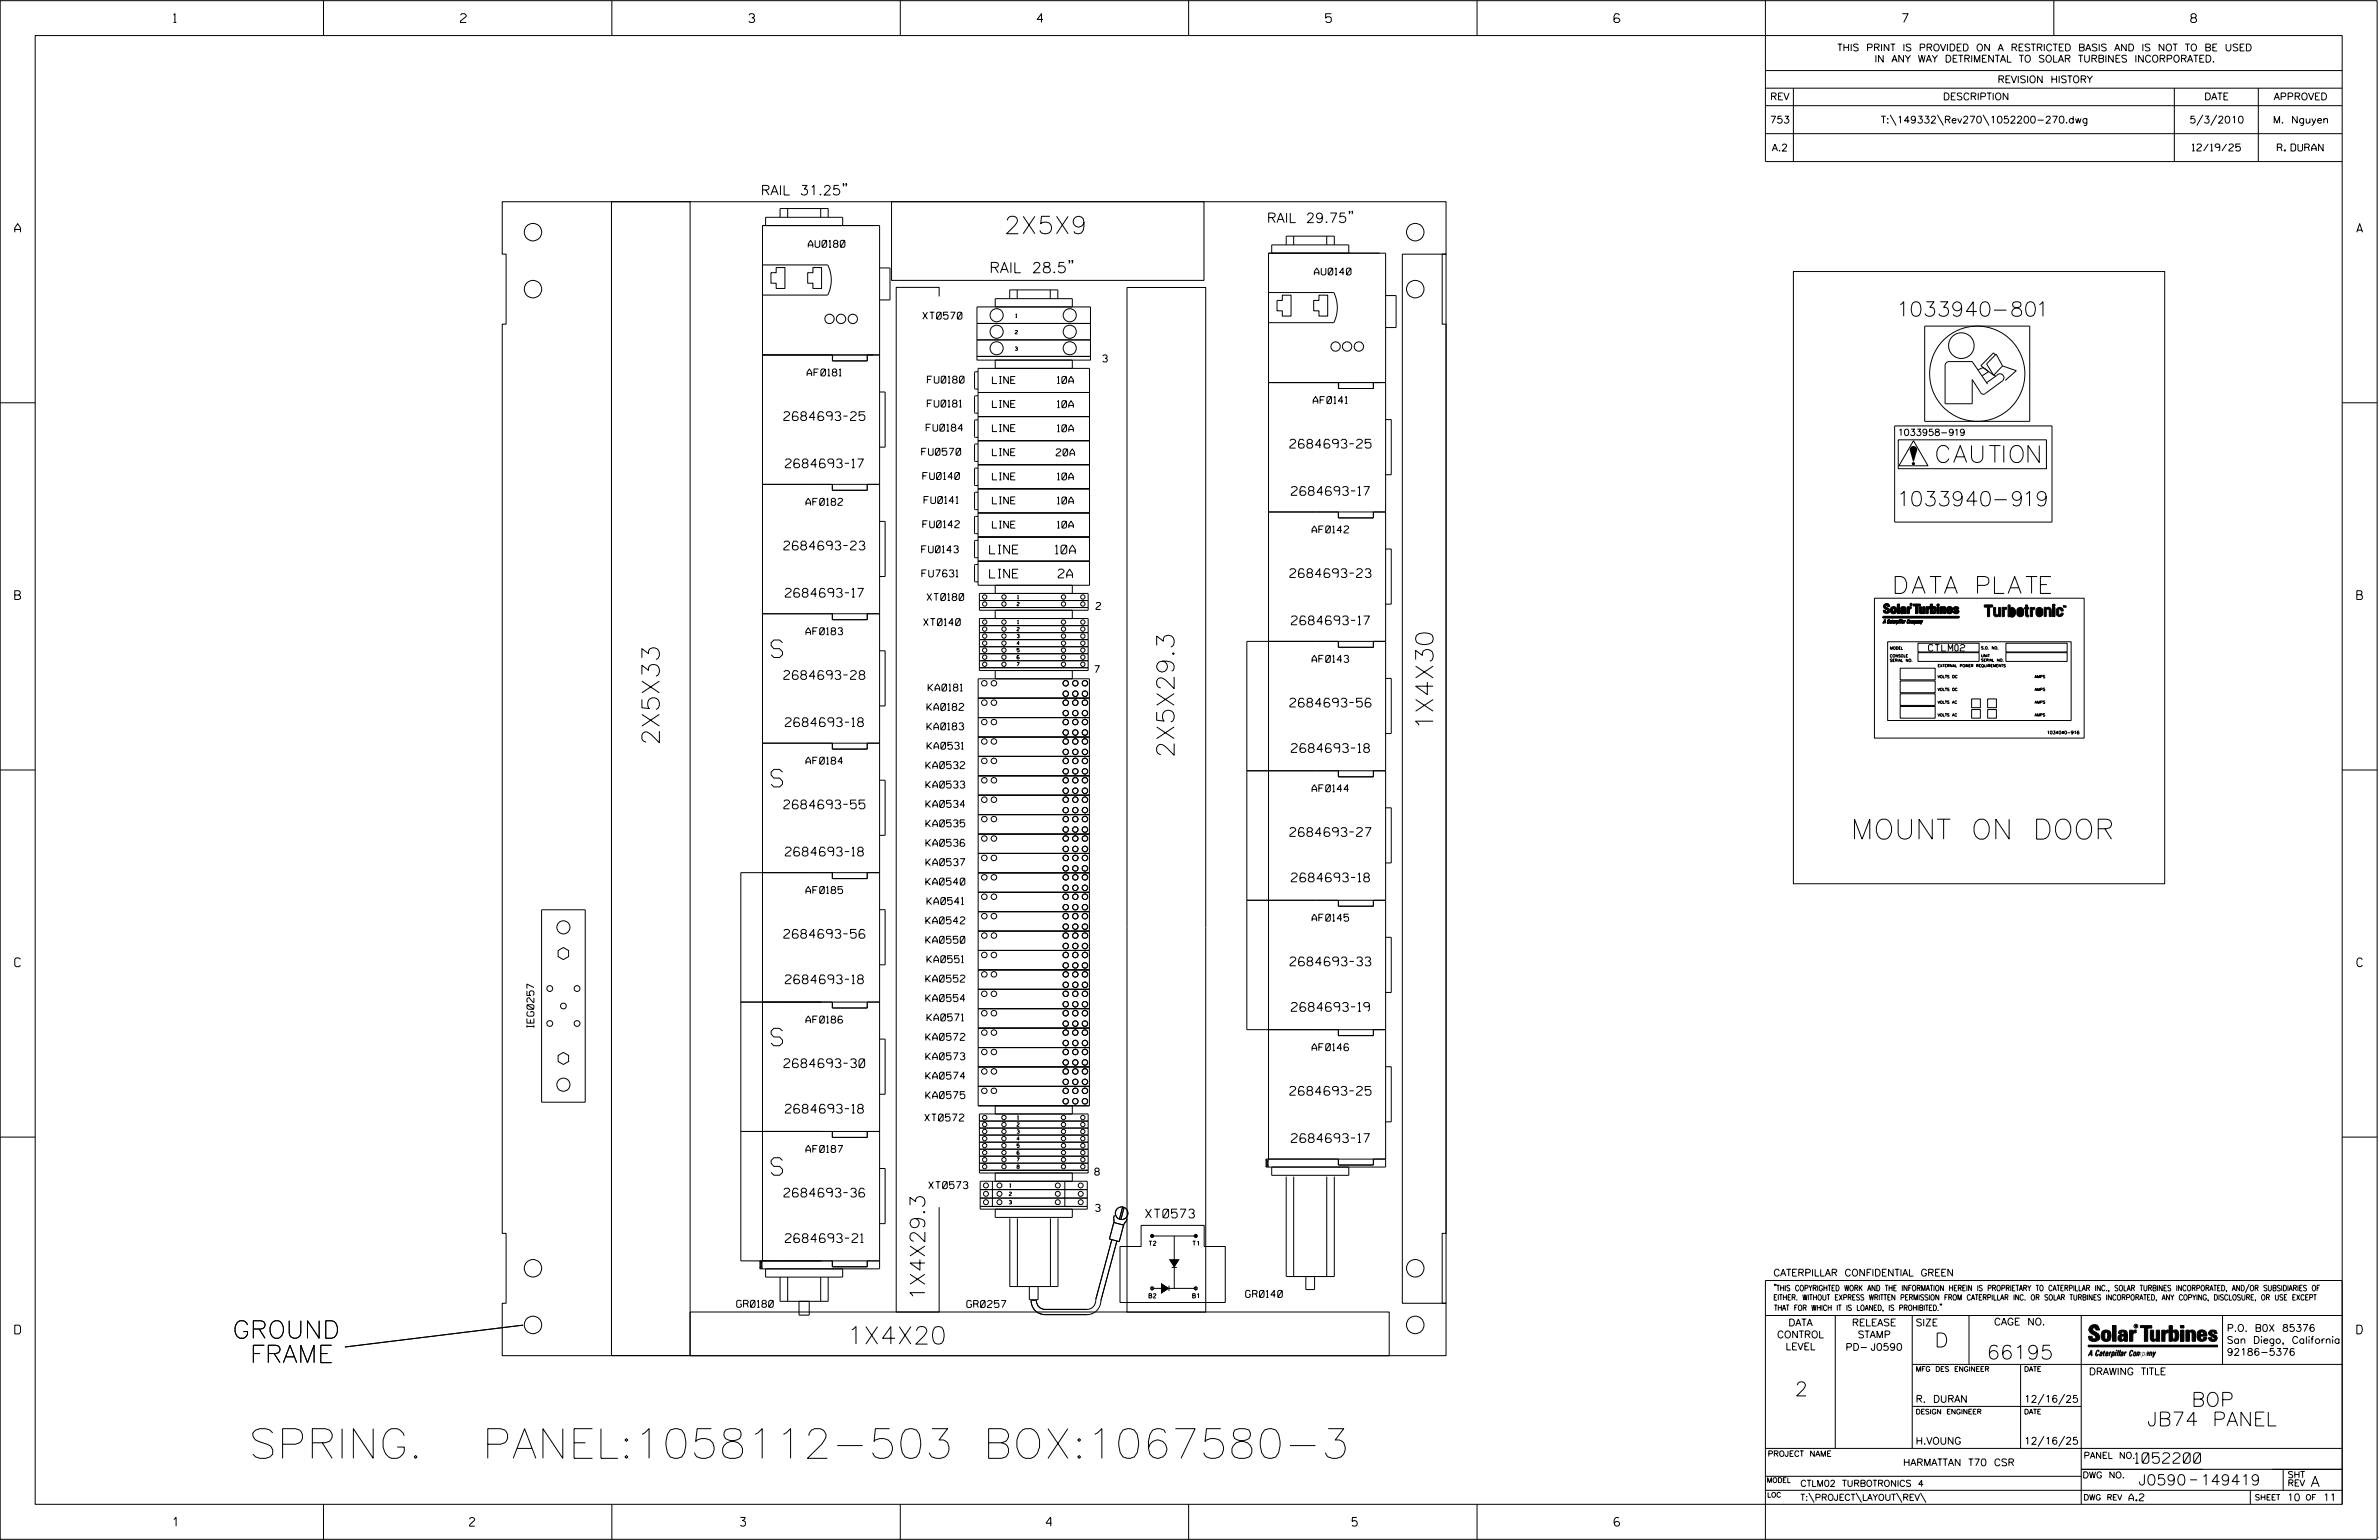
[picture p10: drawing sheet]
<svg xmlns="http://www.w3.org/2000/svg" width="864mm" height="559mm" viewBox="0 0 864 559" stroke-linecap="round" stroke-linejoin="round" font-family="sans-serif">
<defs><g id="words">
<g font-size="10.8">
<text x="90.3" y="529.2">SPRING.</text>
<text x="175.9" y="529.2">PANEL:1058112-503 BOX:1067580-3</text>
</g>
<text font-size="7.2" x="671.8" y="304.5">MOUNT ON DOOR</text>
<g font-size="6.3">
<text x="364.5" y="84.8">2X5X9</text>
<text x="279.9" y="238.6">S</text>
<text x="520.3" y="265" transform="rotate(-90 520.3 265)">1X4X30</text>
<text x="239.3" y="270.4" transform="rotate(-90 239.3 270.4)">2X5X33</text>
<text x="426.2" y="274.9" transform="rotate(-90 426.2 274.9)">2X5X29.3</text>
<text x="279.9" y="285.5">S</text>
<text x="279.9" y="379.5">S</text>
<text x="279.9" y="426.4">S</text>
<text x="84.4" y="485.6">GROUND</text>
<text x="307.4" y="487.7">1X4X20</text>
<text x="86.9" y="494.5">FRAME</text>
</g>
<g font-size="6.1">
<text x="703.1" y="167.8">CAUTION</text>
<text x="688" y="215.3">DATA PLATE</text>
</g>
<text font-size="5.4" x="335.7" y="471.9" transform="rotate(-90 335.7 471.9)">1X4X29.3</text>
<g font-size="5.3">
<text x="689.8" y="114.8">1033940-801</text>
<text x="690" y="183.6">1033940-919</text>
</g>
<g font-size="5.1">
<text x="702.3" y="488.8">D</text>
<text x="721.2" y="493.2">66195</text>
<text x="651.5" y="506.5">2</text>
<text x="795.5" y="510.3">BOP</text>
<text x="779.4" y="517.4">JB74 PANEL</text>
</g>
<g font-size="3.8">
<text x="359.1" y="99">RAIL 28.5&quot;</text>
<text x="775.1" y="531">1052200</text>
<text x="776.3" y="538.9">J0590</text>
<text x="798.8" y="538.9">149419</text>
<text x="838.8" y="539.5">A</text>
</g>
<g font-size="3.5">
<text x="276.2" y="70.8">RAIL 31.25&quot;</text>
<text x="459.9" y="80.8">RAIL 29.75&quot;</text>
</g>
<g font-size="3.2">
<text x="63" y="8.2">1</text>
<text x="167.2" y="8.2">2</text>
<text x="271.8" y="8.2">3</text>
<text x="376.5" y="8.2">4</text>
<text x="481.2" y="8.2">5</text>
<text x="690.6" y="8.2">7</text>
<text x="795.3" y="8.2">8</text>
<text x="5.4" y="84.3">A</text>
<text x="855.5" y="84.3">A</text>
<text x="284.5" y="152.6">2684693-25</text>
<text x="468.3" y="162.6">2684693-25</text>
<text x="285.1" y="169.7">2684693-17</text>
<text x="468.8" y="179.7">2684693-17</text>
<text x="284.5" y="199.5">2684693-23</text>
<text x="359.2" y="201">LINE</text>
<text x="383.1" y="201">10A</text>
<text x="359.2" y="209.7">LINE</text>
<text x="384.1" y="209.7">2A</text>
<text x="468.3" y="209.6">2684693-23</text>
<text x="5.4" y="217.5">B</text>
<text x="285.1" y="216.7">2684693-17</text>
<text x="855.6" y="217.5">B</text>
<text x="468.8" y="226.7">2684693-17</text>
<text x="284.5" y="246.5">2684693-28</text>
<text x="468.3" y="256.5">2684693-56</text>
<text x="285.1" y="263.6">2684693-18</text>
<text x="468.8" y="273">2684693-18</text>
<text x="284.5" y="293.5">2684693-55</text>
<text x="468.3" y="303.5">2684693-27</text>
<text x="285.1" y="310.6">2684693-18</text>
<text x="468.8" y="320">2684693-18</text>
<text x="284.5" y="340.4">2684693-56</text>
<text x="5.4" y="350.8">C</text>
<text x="468.3" y="350.4">2684693-33</text>
<text x="855.6" y="350.8">C</text>
<text x="285.1" y="356.9">2684693-18</text>
<text x="468.8" y="366.9">2684693-19</text>
<text x="284.6" y="387.4">2684693-30</text>
<text x="468.3" y="397.4">2684693-25</text>
<text x="285.1" y="403.9">2684693-18</text>
<text x="468.8" y="414.5">2684693-17</text>
<text x="284.6" y="434.4">2684693-36</text>
<text x="415.9" y="441.9">XT0573</text>
<text x="285.1" y="450.8">2684693-21</text>
<text x="5.4" y="484">D</text>
<text x="855.6" y="484">D</text>
<text x="62.8" y="553.8">1</text>
<text x="170.4" y="553.8">2</text>
<text x="268.8" y="553.8">3</text>
<text x="379.8" y="553.8">4</text>
<text x="490.8" y="553.8">5</text>
<text x="585.9" y="553.8">6</text>
</g>
<g font-size="2.5">
<text x="666.9" y="18.5">THIS PRINT IS PROVIDED ON A RESTRICTED BASIS AND IS NOT TO BE USED</text>
<text x="680.5" y="22.6">IN ANY WAY DETRIMENTAL TO SOLAR TURBINES INCORPORATED.</text>
<text x="725.1" y="30">REVISION HISTORY</text>
<text x="642.6" y="36.3">REV</text>
<text x="705.3" y="36.3">DESCRIPTION</text>
<text x="800.2" y="36.3">DATE</text>
<text x="825.4" y="36.3">APPROVED</text>
<text x="642.5" y="44.7">753</text>
<text x="682.8" y="44.7">T:\149332\Rev270\1052200-270.dwg</text>
<text x="794.8" y="44.7">5/3/2010</text>
<text x="825.1" y="44.7">M. Nguyen</text>
<text x="643.2" y="54.8">A.2</text>
<text x="795.8" y="54.8">12/19/25</text>
<text x="826.7" y="54.8">R. DURAN</text>
<text x="293.4" y="89.8">AU0180</text>
<text x="477.1" y="99.8">AU0140</text>
<text x="335" y="115.8">XT0570</text>
<text x="400.3" y="131.3">3</text>
<text x="293" y="136.4">AF0181</text>
<text x="336.7" y="139">FU0180</text>
<text x="360.3" y="139.2">LINE</text>
<text x="383.8" y="139.1">10A</text>
<text x="336.6" y="147.7">FU0181</text>
<text x="360.3" y="147.9">LINE</text>
<text x="383.8" y="147.9">10A</text>
<text x="476.7" y="146.4">AF0141</text>
<text x="336.2" y="156.5">FU0184</text>
<text x="360.3" y="156.6">LINE</text>
<text x="383.8" y="156.7">10A</text>
<text x="334.6" y="165.2">FU0570</text>
<text x="360.3" y="165.3">LINE</text>
<text x="383.4" y="165.4">20A</text>
<text x="335" y="174">FU0140</text>
<text x="360.3" y="174.1">LINE</text>
<text x="383.8" y="174.1">10A</text>
<text x="292.6" y="183.4">AF0182</text>
<text x="335.4" y="182.7">FU0141</text>
<text x="360.3" y="182.9">LINE</text>
<text x="383.8" y="182.9">10A</text>
<text x="335" y="191.5">FU0142</text>
<text x="360.3" y="191.6">LINE</text>
<text x="383.8" y="191.6">10A</text>
<text x="476.3" y="193.4">AF0142</text>
<text x="334.6" y="200.6">FU0143</text>
<text x="334.7" y="209.3">FU7631</text>
<text x="336.5" y="217.9">XT0180</text>
<text x="397.9" y="221.2">2</text>
<text x="335.3" y="227">XT0140</text>
<text x="292.6" y="230.3">AF0183</text>
<text x="397.4" y="244.1">7</text>
<text x="476.3" y="240.3">AF0143</text>
<text x="336.9" y="250.7">KA0181</text>
<text x="336.5" y="257.8">KA0182</text>
<text x="336.5" y="264.8">KA0183</text>
<text x="336.6" y="271.9">KA0531</text>
<text x="292.6" y="277.3">AF0184</text>
<text x="336.1" y="278.9">KA0532</text>
<text x="336.1" y="286">KA0533</text>
<text x="476.3" y="287.3">AF0144</text>
<text x="336.1" y="293">KA0534</text>
<text x="336.1" y="300">KA0535</text>
<text x="336.1" y="307.1">KA0536</text>
<text x="336.1" y="314.1">KA0537</text>
<text x="336.1" y="321.2">KA0540</text>
<text x="292.6" y="324.3">AF0185</text>
<text x="336.5" y="328.2">KA0541</text>
<text x="336.1" y="335.2">KA0542</text>
<text x="476.3" y="334.3">AF0145</text>
<text x="336.1" y="342.3">KA0550</text>
<text x="336.5" y="349.3">KA0551</text>
<text x="336.1" y="356.4">KA0552</text>
<text x="336.1" y="363.4">KA0554</text>
<text x="292.6" y="371.2">AF0186</text>
<text x="336.5" y="370.5">KA0571</text>
<text x="193.8" y="372.9" transform="rotate(-90 193.8 372.9)">IEG0257</text>
<text x="336.1" y="377.5">KA0572</text>
<text x="476.3" y="381.2">AF0146</text>
<text x="336.1" y="384.5">KA0573</text>
<text x="336.1" y="391.6">KA0574</text>
<text x="336.1" y="398.6">KA0575</text>
<text x="335.7" y="406.8">XT0572</text>
<text x="292.6" y="418.2">AF0187</text>
<text x="337.2" y="431.3">XT0573</text>
<text x="397.4" y="426.4">8</text>
<text x="397.7" y="439.5">3</text>
<text x="643.8" y="463">CATERPILLAR CONFIDENTIAL GREEN</text>
<text x="452.2" y="470.8">GR0140</text>
<text x="267.4" y="474.4">GR0180</text>
<text x="351" y="474.4">GR0257</text>
<text x="645.1" y="485.5">CONTROL</text>
<text x="649.2" y="481.1">DATA</text>
<text x="672.3" y="481.1">RELEASE</text>
<text x="674.4" y="485.5">STAMP</text>
<text x="695.4" y="481.1">SIZE</text>
<text x="723.8" y="480.8">CAGE NO.</text>
<text x="808.4" y="483.1">P.O. B0X 85376</text>
<text x="648.2" y="489.8">LEVEL</text>
<text x="669.9" y="490">PD- J0590</text>
<text x="808.4" y="487.5">San Diego, California</text>
<text x="808.4" y="491.8">92186-5376</text>
<text x="758.3" y="498.9">DRAWING TITLE</text>
<text x="695.4" y="508.9">R. DURAN</text>
<text x="734.8" y="508.9">12/16/25</text>
<text x="695.4" y="524.1">H.VOUNG</text>
<text x="734.8" y="524.1">12/16/25</text>
<text x="690.8" y="531.9">HARMATTAN T70 CSR</text>
<text x="772.8" y="544.6">A.2</text>
<text x="830.2" y="544.6">10</text>
<text x="843.3" y="544.6">11</text>
</g>
<text font-size="2.4" x="700.1" y="236.3">CTLM02</text>
<g font-size="2.3">
<text x="689.5" y="158">1033958-919</text>
<text x="756.4" y="529.2">PANEL NO.</text>
<text x="653.5" y="539.4">CTLM02 TURBOTRONICS 4</text>
<text x="756" y="536.3">DWG NO.</text>
<text x="830.4" y="539.3">REV</text>
<text x="830.4" y="536.2">SHT</text>
<text x="653.5" y="544.5">T:\PROJECT\LAYOUT\REV\</text>
</g>
<g font-size="2">
<text x="643.8" y="468.4">&quot;THIS COPYRIGHTED WORK AND THE INFORMATION HEREIN IS PROPRIETARY TO CATERPILLAR INC., SOLAR TURBINES INCORPORATED, AND/OR SUBSIDIARIES OF</text>
<text x="643.8" y="471.8">EITHER. WITHOUT EXPRESS WRITTEN PERMISSION FROM CATERPILLAR INC. OR SOLAR TURBINES INCORPORATED, ANY COPYING, DISCLOSURE, OR USE EXCEPT</text>
<text x="644" y="475.6">THAT FOR WHICH IT IS LOANED, IS PROHIBITED.&quot;</text>
<text x="641.7" y="528.5">PROJECT NAME</text>
<text x="756.3" y="544.3">DWG REV</text>
<text x="818.5" y="544.3">SHEET</text>
<text x="836.9" y="544.3">OF</text>
</g>
<g font-size="1.8">
<text x="695.4" y="497.6">MFG DES ENGINEER</text>
<text x="734.8" y="497.6">DATE</text>
<text x="695.4" y="513.1">DESIGN ENGINEER</text>
<text x="734.8" y="513.1">DATE</text>
<text x="641.3" y="538">MODEL</text>
<text x="641.5" y="543.3">LOC</text>
</g>
<g font-size="1.6">
<text x="417.1" y="451.9">T2</text>
<text x="433" y="451.9">T1</text>
<text x="417.1" y="471">B2</text>
<text x="433" y="471">B1</text>
</g>
<g font-size="1.3">
<text x="368.7" y="115.2">1</text>
<text x="368.5" y="121.2">2</text>
<text x="368.5" y="127.2">3</text>
<text x="369.2" y="219.8">2</text>
<text x="369.4" y="217.3">1</text>
<text x="369.4" y="226.4">1</text>
<text x="369.2" y="228.9">2</text>
<text x="369.2" y="231.5">3</text>
<text x="369.2" y="236.6">5</text>
<text x="369.2" y="234">4</text>
<text x="369.2" y="239.1">6</text>
<text x="369.2" y="241.7">7</text>
<text x="369.4" y="406.1">1</text>
<text x="369.2" y="408.7">2</text>
<text x="369.2" y="411.2">3</text>
<text x="369.2" y="413.8">4</text>
<text x="369.2" y="416.3">5</text>
<text x="369.2" y="418.9">6</text>
<text x="369.2" y="421.4">7</text>
<text x="369.2" y="424">8</text>
<text x="366.6" y="430.8">1</text>
<text x="366.3" y="433.8">2</text>
<text x="366.3" y="436.9">3</text>
</g>
<text font-size="1.1" x="743" y="266.3">1034040-916</text>
<g font-size="1">
<text x="686" y="235.6">MODEL</text>
<text x="686" y="238.5">CONSOLE</text>
<text x="719.1" y="235.6">S.O. NO.</text>
<text x="719.1" y="238.4">UNIT</text>
<text x="686" y="240.1">SERIAL NO.</text>
<text x="703.4" y="242.1">EXTERNAL POWER REQUIREMENTS</text>
<text x="719.1" y="240">SERIAL NO.</text>
<text x="703.4" y="246">VOLTS DC</text>
<text x="703.4" y="250.6">VOLTS DC</text>
<text x="738.6" y="246">AMPS</text>
<text x="738.6" y="250.6">AMPS</text>
<text x="703.4" y="255.3">VOLTS AC</text>
<text x="738.6" y="255.3">AMPS</text>
<text x="703.4" y="259.9">VOLTS AC</text>
<text x="738.6" y="259.9">AMPS</text>
</g>
<text font-size=".9" x="775.1" y="481.7">R</text>
</g></defs>
<g fill="none" stroke="#000" stroke-width=".36">
<path d="M.1 .2h862.8v558.4h-862.8zM12.8 12.9h837.4v533h-837.4zM117.4 .2v12.7M222.1 .2v12.7M326.8 .2v12.7M431.5 .2v12.7M536.2 .2v12.7M587.9 5.5l-.5-.5h-1l-.5 1v1.7l.5 .4h1l.6-.4v-.6l-.6-.5h-1l-.5 .5M640.9 .2v58.4h209.3M745.6 .2v12.7M640.9 25.6h209.3M640.9 32h209.3"/>
<path d="M640.9 38.3h209.3M651 32v26.6M789.3 32v26.6M819.8 32v26.6M640.9 48.5h209.3M686.2 41.7l2.1 3.8M703.3 41.7l2.2 3.8M719.9 41.7l2.1 3.8M799.6 41.7l-2.1 3.8M804.7 41.7l-2.2 3.8M182.3 73.2h342.6v19h-1.4v25.4h1.4v329.9h-1.4v25.4h1.4v19h-342.6v-19h1.4v-25.4h-1.4v-329.9h1.4v-25.4h-1.4zM222 73.2h28.5v418.7h-28.5z"/>
<path d="M283.2 78.8v-3.1h17.4v3.1M285.9 75.7v3.1M297.9 75.7v3.1M306.3 66.8h-.3h.3l-.3 .8M307.3 66.8h-.3h.3l-.3 .8M323.6 73.2h113.5v28.5h-113.5zM490 76.8h-.3h.3l-.3 .8M491 76.8h-.3h.3l-.3 .8M276.8 96.1h23.7a12.4 12.4 0 0 1 0 11h-23.7M277.9 81.8v-3h28v3M279.9 99h1.9v-1.9h3.1v7.6h-3.1v-1.9h-1.9zM293.2 99h1.9v-1.9h3.1v7.6h-3.1v-1.9h-1.9z"/>
<path d="M319.3 97.2h3.8v11.6h-3.8M388.3 94.7h-.3h.3l-.3 .9M389.4 94.7h-.4h.4l-.4 .9M466.9 88.9v-3.2h17.5v3.2M469.6 85.7v3.2M481.6 85.7v3.2M489.6 91.9v-3h-28v3M509.1 92.2h15.8v380.7h-15.8zM651 98.5h134.8v222.2h-134.8zM340.9 107.6v-3.3h-15.6v371.8h15.6v-38.1M354.6 117.4h41.3M354.6 111.4h41.3v17.9h-41.3z"/>
<path d="M366.5 108.4v-3.2h17.5v3.2M369.3 105.2v3.2M381.2 105.2v3.2M389.3 111.4v-3h-28v3M409.1 104.3h28.6v371.8h-28.6zM460.5 106.2h23.7a12.4 12.4 0 0 1 0 10.9h-23.7M465.5 107.1h3.2v7.6h-3.2v-1.9h-1.9v-3.8h1.9zM478.8 107.1h3.2v7.6h-3.2v-1.9h-1.9v-3.8h1.9zM503 107.2h3.8v11.7h-3.8M698.7 118.3h38.1v34.6h-38.1zM276.8 128.8h42.5M302.2 128.8v2.2h12.6v-2.2"/>
<path d="M302.2 128.8v2.2M354.6 129.3h41.3v1.4h-41.3zM354.6 123.3h41.3M355 133.7h40.5v78.7h-40.5zM355 134.9h-1l-.2 .2v5.8l.2 .3h1M361.3 133.7v-3h28v3M460.5 138.8h42.5M485.8 138.8v2.2h12.7v-2.2M486 138.8v2.2M718.1 134.1l1.8-.7 2 1.5-2.3 1.4M721.1 138.9l3.7-2.6a1.44 1.44 0 0 1 2.2-.3 1.44 1.44 0 0 1-.1 2.2l-6.1 4.5a1.14 1.14 0 0 1-1.9-.4l-3-4.6v8.8h-9.8v-13.6a1.52 1.52 0 0 1 1.5-1.7h8.3l5.6 8.2M723.8 136.2l.7 .3"/>
<path d="M724.3 128.8l-.6-.8-4.6 4.7 4.6 3.5M726.9 132.8l-3.2 3.4M726.9 132.8l-2.3-4.3-3.5 3.5 2.6 4.2M726.9 132.8l5 1.7-4 3.5M.1 146.2h12.7M319.3 142.2h2v20h-2M355 151.2h40.5M355 159.9h40.5M355 142.4h40.5M355 152.4h-1l-.2 .2v5.8l.2 .3h1M355 143.6h-1l-.2 .3v5.8l.2 .2h1M503 152.3h2v20h-2"/>
<path d="M687.8 154.6h57.1v34.8h-57.1zM689.1 159.6h53.8v10.5h-53.8zM694.6 159.9l5.3 9.1h-10.6zM850.2 146.2h12.7M276.8 175.8h42.5M302.2 175.8v2.1h12.6v-2.1M355 168.6h40.5M355 177.4h40.5M355 161.1h-1l-.2 .3v5.8l.2 .2h1M355 169.9h-1l-.2 .2v5.8l.2 .3h1M355 178.6h-1l-.2 .3v5.7l.2 .3h1M694.1 168.2l.3 .3 .6-.5-.3 .6"/>
<path d="M694.2 168.1l.1 .1M694.3 168h.1M694.3 168.2l.1 .2M694.3 168l.1 .1M694.4 168.1l.1 .1M694.4 168l-.3 .2M694.4 168.3l.2 .1M694.5 168l.1 .1M694.5 168.5l.1 .1M694.5 167.9l.1 .1M694.5 168.2l.2 .1M694.6 168.3l.1 .2"/>
<path d="M694.7 168.2l.2 .3M694.7 167.9l-.5 .5M694.8 168.2l-.2-.3-.4 .5M694.9 168.3v.1M694.9 168l-.5 .5M695 168.1l-.5 .5M695.1 168.3l-.3-.3-.5 .5M695.5 163.5l-1.7 1.1M319.3 189.2h2v20h-2M355 186.1h40.5M355 194.9h40.5M355 187.4h-1l-.2 .2v5.8l.2 .2h1"/>
<path d="M355 196.1h-1l-.2 .3v5.7l.2 .3h1M460.5 185.8h42.5M485.8 185.8v2.1h12.7v-2.1M503 199.2h2v20h-2M355 203.6h40.5M355 204.8h-1l-.2 .3v5.8l.2 .2h1M355.5 215.3h39.5v6.1h-39.5zM355.5 217.9h39.5M361.3 212.4v2.9M389.3 212.4v2.9M680.4 217.1h76.2v50.7h-76.2zM683.9 219.4a1.24 1.24 0 0 1 1.9 0l.2 .7h-.8l-.3-.5-.4 .4 .2 .3a1.22 1.22 0 0 1 1.1 .8 1.22 1.22 0 0 1-.2 1.3l-.9 .1-.9-.3-.2-.7h.8l.4 .5 .5-.3-.3-.4a1.29 1.29 0 0 1-1.1-1.9z"/>
<path d="M688.7 219.3h.7v3.3h-.7zM688.8 219.2h.7v3.3h-.7zM693.6 219.3l.3-.2h-.3v.5M693.8 219.3l.1 .3M694.5 219.3h2.5v.6h-.9v2.7h-.7v-2.7h-.9zM694.6 219.2h2.5v.5h-.9v2.8h-.7v-2.8h-.9zM700.7 219.3h.7v3.3h-.7zM700.8 219.2h.7v3.3h-.7zM703.1 219.3h.8v.6h-.8zM703.2 219.2h.7v.5h-.7zM720.3 219.5h3.1v.8h-1.2v3.5h-.7v-3.5h-1.2zM723.1 219.5l-.8 .8"/>
<path d="M728.9 219.5h.8v1.4a1.21 1.21 0 0 1 1.5-.2 1.21 1.21 0 0 1 .5 1.5l-.2 1-.5 .5a.87 .87 0 0 1-1.3-.1v.2h-.8zM735.3 219.5h.7v.9h.5v.6h-.5v2l.5 .2v.6h-.7l-.5-.4v-2.4h-.4v-.6h.4zM745.2 219.3h.8v.7h-.8zM749.4 219.8l-.3 .6-.2-.6h.7l.1 .4M749.4 219.8v.6l.1-.5 .3 .5v-.6l.2 .6-.1-.5M276.8 222.7h42.5M302.2 222.7v2.2h12.6v-2.2M319.3 236.1h2v20.1h-2M355.5 220.5h39.5M355.5 224.4h39.5v18.9h-39.5zM355.5 229.6h39.5M355.5 227h39.5"/>
<path d="M355.5 232.1h39.5M355.5 237.2h39.5M355.5 234.7h39.5M355.5 239.7h39.5M361.3 221.4v3M389.3 221.4v3M485.8 232.7v2.2h12.7v-2.2M503 232.7h-50.4v140.9h50.4M683.6 223.8h27.5v.4h-27.5zM683.6 223.7h27.5v.3h-27.5zM683.6 223.7h27.6v.3h-27.6zM683.6 223.8h27.5"/>
<path d="M684.2 225l.1 1.2-.1-.4-.7 .4zM684.2 225.1v.7h-.4zM684.2 224.8l.2 1.2-.1-.3-.7 .3zM684.2 224.9l.1 .7h-.4zM685.2 232.9h66.6v28.5h-66.6zM685.3 225.2l.5-.1v.2l-.2-.3-.2 .2-.2 .8 .1 .1 .4-.3-.4 .4-.2-.2zM685.5 224.8h.3l.1 .3-.2-.2-.3 .1-.2 .8 .4 .1 .2-.2-.4 .3-.2-.2zM686 225.8l.4-.1-.3 .4zM686.2 225.4l.3 .2-.2 .6h-.3l-.1-.2 .5-.5h-.4zM686.2 225.6h.2l-.2 .4zM686.2 225.2l.4 .1-.2 .7h-.4l.1-.4 .4-.1v-.3l-.4 .2zM686.8 225.2l.3-.3-.1 1.1z"/>
<path d="M686.9 225.1l.2 .2-.3 .9zM687.3 222.3l.3-.2 .1-.7-.4-1.1 .9 .3 .2 .9-.2 .9-.9 .3M687.4 225.4l.4 .1-.1 .3h-.4v.3l.4-.2-.3 .3zM687.4 222.1l.3-.1a1.34 1.34 0 0 0-.3-1.7v-.2l.5 .1 .4 .3 .2 .8-.2 .9-.9 .3M687.4 225.5h.3v.2h-.4zM687.4 222.1l-.3-.1v-.7l.3-1.2-.5 .1-.4 .3-.2 .8 .2 .9 .9 .3M687.5 225.2l.4 .1-.1 .3h-.4v.3l.4-.1-.3 .2-.3-.2zM687.5 225.3l.2-.1v.3h-.3zM688.1 225.3h.3l-.5 .9zM688.2 225.2l.3-.1-.5 .9zM688.7 225.3l.3 .1a.46 .46 0 0 1 .1 .5 .46 .46 0 0 1-.5 .2l-.3 .4zM688.7 225.2h.2a.4 .4 0 0 1 .2 .5 .4 .4 0 0 1-.5 .2l-.2 .4z"/>
<path d="M688.8 225.5h.2l-.3 .6zM688.8 225.3a.36 .36 0 0 1 .3 .4 .36 .36 0 0 1-.3 .3zM689.4 225.3l-.2 .9zM689.6 225.1h.1M689.5 225.2l-.2 .8zM689.6 224.9h.1M689.9 225l-.3 1.2zM690 220.7l.5-.4a1.01 1.01 0 0 1 1.3 .8l.1 1.5h-.7l-.1-1.9-1.2 .3zM690 224.8l-.3 1.2zM690 220.5l.5-.3a1.05 1.05 0 0 1 1.4 .7l.1 1.6h-.7l-.1-1.9-1.2 .2zM690.3 225l-.3 1.2zM690.4 224.8l-.3 1.2z"/>
<path d="M690.6 225.8l.2-.1-.2 .4zM690.6 225.4l.4 .1-.2 .7h-.3l-.1-.2 .5-.4-.1-.2-.3 .1zM690.7 225.2h.3l-.1 .8h-.4l.5-.5-.2-.3-.2 .2zM690.7 225.6h.2l-.3 .4zM691.2 221.9l-.4 .4-.3-.4 .2-.3 .5-.1v-.3l-1 .1-.3 .3 .1 .9a.8 .8 0 0 0 1.2-.2M691.2 221.7l-.3 .4-.3-.1 .2-.6h.4l.1-.4-.9 .1a.82 .82 0 0 0-.4 1.2 .84 .84 0 0 0 1.3-.2M691.3 225.3h.3l-.5 .9zM691.4 225.2l.3-.1-.5 .9zM692.3 220.3h.7v.3l.7-.3v.6l-.6 .1-.1 1.6h-.7zM692.4 220.2h.7v.3l.7-.4v.6l-.6 .2-.1 1.6h-.7zM692.4 225.2l.6-.1v.2l-.2-.3-.3 .2-.2 .8 .2 .1 .4-.3-.5 .4zM692.7 224.9h.3l.1 .2-.2-.2-.3 .1-.1 1 .4-.3-.4 .4-.2-.3z"/>
<path d="M693.3 225.5h.3l-.3 .6zM693.3 225.3h.5l-.5 .7zM693.4 225.3h.3l-.3 .7zM694 225.3l.8 .1-.2 .8v-.8l-.4 .8 .1-.7h-.2l-.3 .7zM694.1 225.2h.7l-.1 .8v-.8l-.4 .8v-.8l-.4 .8zM695.1 225.3l.5 .1v.3l-.8 .8zM695.2 225.2l.5 .1-.1 .4-.7 .6zM695.3 225.5a.31 .31 0 0 1 .1 .3 .31 .31 0 0 1-.3 .3zM695.3 225.3l.3 .1-.3 .6zM696 225.4l.3 .1-.1 .7h-.3l-.2-.2 .5-.3-.1-.3-.3 .1zM696 225.8l.2-.1-.3 .4zM696 225.6h.2l-.2 .4z"/>
<path d="M696 225.2h.3l-.1 .8h-.4l.5-.5-.1-.3-.3 .2zM696.2 233.4h22.2v3.2h-22.2zM696.2 236.8h22.2v3.2h-22.2zM696.7 220.3h.7v1.6l.3 .4 .3-.4v-1.6h.7v2.3h-.7v-.2l-.7 .3-.4-.1zM696.7 225.3l.4 .1-.2 .8v-.8l-.5 .8zM696.7 225.2h.5l-.2 .8v-.8l-.5 .8zM696.8 220.2h.7v1.6l.3 .3 .2-.1v-1.8h.8v2.3h-.8v-.2l-.6 .2-.5-.1zM697.3 225.3l.1 .7 .5-.7-.7 1.2zM697.4 225.2l.1 .7 .5-.7-.7 1.1zM699.1 220.3h.7v.3l.7-.3v.6l-.6 .3v1.4h-.8zM699.2 220.2h.7v.3l.7-.4v.6l-.6 .3-.1 1.5h-.7zM701.4 220.5a.83 .83 0 0 1 1.3 .1v1.6a.73 .73 0 0 1-1.3 .2v-.6l.3 .5a1.19 1.19 0 0 0 0-1.6l-.3 .4z"/>
<path d="M701.5 220.4a.76 .76 0 0 1 1.3 .1l-.2 1.9-.9 .1-.2-.3v-.6l.3 .5a1.2 1.2 0 0 0 0-1.6l-.3 .4zM703.1 220.3h.8v2.3h-.8zM703.2 220.2h.7v2.3h-.7zM704.3 220.3h.7v.3l.7-.3 .4 .1 .2 2.2h-.7l-.2-1.9-.4 .1v1.8h-.7zM704.4 220.2h.7v.2a.76 .76 0 0 1 1.3 .2v1.9h-.7l-.2-2-.4 .2v1.8h-.7zM706.8 220.6l.9-.3v.4a1.07 1.07 0 0 0 0 1.6l.3-.4h.7a1.13 1.13 0 0 1-1.5 .7 1.13 1.13 0 0 1-.6-1.6zM706.9 220.5l.8-.4 .1 .4a1.07 1.07 0 0 0 0 1.6l.3-.4h.7a1.12 1.12 0 0 1-1.5 .8 1.12 1.12 0 0 1-.5-1.6zM707.7 220.3a.99 .99 0 0 1 1 1.3h-1.4v-.4h.7zM707.7 220.1a1 1 0 0 1 1.1 1.3h-1.4v-.3h.7zM709.2 220.6l.5-.3 1 .2 .3 .5h-.7l-.2-.3-.3 .2 1.3 1.1a1.04 1.04 0 0 1-1.1 .7 1.04 1.04 0 0 1-1-.8h.8l.1 .4 .4-.2-1.2-.9zM709.3 220.5l.5-.4 1 .2 .3 .5h-.7l-.3-.3-.2 .2 1 .7 .2 .4a1.05 1.05 0 0 1-1 .7 1.05 1.05 0 0 1-1-.7h.8l.2 .3 .3-.2-1.2-.8zM722.2 220.3l-.7 .9"/>
<path d="M723.7 220.4h.7v2.2a.55 .55 0 0 0 .6 .5 .55 .55 0 0 0 .5-.6v-2.1h.7v3.3h-.7v-.4a.98 .98 0 0 1-1.1 .5 .98 .98 0 0 1-.7-1.1zM726.8 220.4h.8v.3l.8-.3v.7l-.8 .4v2.2h-.8zM726.9 220.4l-.1 .1M728.2 233.4h22.2v3.2h-22.2zM728.2 236.8h22.2v3.2h-22.2zM730.1 221.2a.98 .98 0 0 1 .8 1 .98 .98 0 0 1-.8 1l-.4-1zM732.5 220.8a1.3 1.3 0 0 1 2.1 .6v1.4a1.29 1.29 0 0 1-1.2 1 1.29 1.29 0 0 1-1.3-1v-1.4zM733 221.2l.4-.2 .4 .4v1.4l-.4 .4-.4-.4zM733.8 222.8h.1M737 220.4h.8v.3l.8-.3v.7l-.8 .4v2.2h-.8zM739.4 220.8a1.31 1.31 0 0 1 2.2 .6v1.4a1.29 1.29 0 0 1-1.3 1 1.29 1.29 0 0 1-1.2-1v-1.4zM740 221.2l.3-.2 .4 .4v1.4l-.4 .4-.4-.4z"/>
<path d="M740.7 222.8h.1M742.1 220.4h.7v.5a.98 .98 0 0 1 1.2-.5 .98 .98 0 0 1 .6 1.1v2.2h-.7v-2.3a.58 .58 0 0 0-.7-.3 .58 .58 0 0 0-.4 .6v2h-.7zM744.6 221.4h.1M745.2 220.4h.8v3.3h-.8zM745.6 220.4l-.4 .4M746.4 222.8h.1M746.8 220.8a1.29 1.29 0 0 1 1.4-.3 1.29 1.29 0 0 1 .8 1.2h-.9l-.2-.7-.5 .2 .1 1.9h.4l.2-.6h.9a1.3 1.3 0 0 1-1.2 1.2 1.3 1.3 0 0 1-1.4-.9v-1.4zM747.5 223.7h.1M747.7 223.7h.1M748.1 222.8h.1M355.1 246.3h40.4v154.9h-40.4zM355.1 253.3h40.4"/>
<path d="M355.5 242.3h39.5M361.3 243.3v3M389.3 243.3v3M503 246.2h2v20h-2M689.8 256.4h12.7v4.2h-12.7zM689.8 251.7h12.7v4.3h-12.7zM689.8 247.1h12.7v4.3h-12.7zM689.8 242.5h12.7v4.2h-12.7zM715.7 257.5h3.2v3.1h-3.2zM715.7 253.6h3.2v3.2h-3.2zM721.5 257.5h3.2v3.1h-3.2zM721.5 253.6h3.2v3.2h-3.2z"/>
<path d="M.1 279.4h12.7M276.8 269.7h42.5M302.2 269.7v2.1h12.6v-2.1M355.1 260.4h40.4M355.1 267.4h40.4M355.1 274.5h40.4M452.6 279.7h50.4M485.8 279.7v2.2h12.7v-2.2M850.2 279.4h12.7M319.3 283.1h2v20h-2M355.1 281.5h40.4M355.1 288.5h40.4"/>
<path d="M355.1 295.6h40.4M503 293.1h2v20h-2M302.2 316.7v2.1h12.6v-2.1M319.3 316.7h-50.4v140.8h50.4M355.1 302.6h40.4M355.1 309.7h40.4M355.1 316.7h40.4M196.6 330.1h15.8v69.8h-15.8zM319.3 330.1h2v20h-2M355.1 323.8h40.4M355.1 330.8h40.4M355.1 337.9h40.4"/>
<path d="M452.6 326.7h50.4M485.8 326.7v2.1h12.7v-2.1M202.6 344.9l1.9-1.1 1.9 1.1v2.2l-1.9 1.1-1.9-1.1zM355.1 344.9h40.4M355.1 351.9h40.4M355.1 359h40.4M503 340.1h2v20h-2M268.9 363.6h50.4M302.2 363.6v2.2h12.6v-2.2M319.3 377h2v20.1h-2M355.1 366h40.4M355.1 373.1h40.4"/>
<path d="M485.8 373.6v2.2h12.7v-2.2M202.6 383l1.9-1.1 1.9 1.1v2.2l-1.9 1.1-1.9-1.1zM355.1 380.1h40.4M355.1 387.1h40.4M355.1 394.2h40.4M503 387.1h2v20h-2M.1 412.6h12.7M268.9 410.6h50.4M302.2 410.6v2.1h12.6v-2.1M355.5 404.2h39.5v21.4h-39.5zM355.5 406.8h39.5M355.5 417h39.5"/>
<path d="M355.5 414.4h39.5M355.5 409.3h39.5M355.5 411.9h39.5M355.5 419.5h39.5M361.3 401.2v3M389.3 401.2v3M850.2 412.6h12.7M319.3 424h2v20h-2M355.5 424.6h39.5M355.5 422.1h39.5M355.8 428.6h38.9v10.1h-38.9zM355.8 437.8h38.9"/>
<path d="M355.8 431.7h38.9M355.8 434.7h38.9M360.3 428.6v9.2M361.3 425.6v3M361.3 438.7v3h28v-3M386.5 428.6v9.2M389.3 425.6v3M407.5 438l-1.1 4.3M408.1 438.1l-1.2 4.4M459.6 420.6v2.9M459.6 420.6h43.4M459.6 420.6l.7 2.9v-2.9l-.7 2.9"/>
<path d="M460.5 420.6v-328.7h42.5v331.6h-43.4M461.6 423.5v3h28v-3M466.9 426.9v36.3h17.5v-36.3M469.6 426.9v36.3M481.6 426.9v36.3M485.8 420.6v2.1h12.7v-2.1M275.9 457.5v2.9l.7-2.9v2.9zM276.8 457.5v-375.7h42.5v378.6h-43.4M302.2 457.5v2.2h12.6v-2.2M366.6 442.1v24.7h17.4M369.3 442.1v24.7M381.3 442.1v24.7"/>
<path d="M384.1 442.1v24.7M403.6 449.8l-5.8 21.7a3.3 3.3 0 0 1-3.2 3.6h-15.2a3.2 3.2 0 0 1-3.2-3.3h-1.9a5.1 5.1 0 0 0 5.1 5.2h15.2a5.1 5.1 0 0 0 5-5.1l5.8-21.6M404.3 443.6l3.6 .9-1.6 6-3.6-.9zM404.5 441l-.3 1.1v1.7M409.1 442.2l-.3 1-.7 .9-.3 .7M414.2 444.6h22.9v7.7h7.7v20.3h-38.2v-20.3h7.6zM418.6 448.5h15.1M425.3 459.9h1.9M426.3 448.5v19M250.5 476.1h253.8v15.8h-253.8zM277.9 460.4v3h28v-3M283.2 463.4v8.8h17.4v-8.8"/>
<path d="M285.9 463.4v8.8M290.1 472.2v5h3.7v-5M297.9 463.4v8.8M373.7 466.8v4.8h3.1v-4.8M418.6 467.5h15.1M424.4 466.5v2M474 463.2v4.7h3.2v-4.7M640.9 477.3h209.3M644.2 466.1l-.1 .4M644.7 466.1l-.2 .4M666.2 477.3v48.3M694.2 477.3v48.3"/>
<path d="M704.4 473.3l-.1 .4M704.8 473.3l-.1 .4M714.8 477.3v17.8M755.5 477.3v68.6M806.8 477.3v17.8M816.5 466l-1.4 3.1M850.2 464.6h-209.3v94M850.2 464.8v81.1M189.9 480.8l-64.7 8M694.2 495.1h156M733.5 495.1v30.5M758.6 481.4a2.02 2.02 0 0 1 3.1-.1l.5 1.3h-1.3l-.2-.6-.4-.2-.6 .1-.1 .4 .4 .7a2.46 2.46 0 0 1 2.2 2.9 2.83 2.83 0 0 1-3.8 .3l-.3-1.3h1.3l.2 .7 .6 .3 .5-.2 .2-.5-.4-.6-1.9-1.2-.4-.9z"/>
<path d="M759.2 491.3h-.7l.7-1.2v1.9h.2l-.1-2.1-1.3 2.1 .5-.5h.7M761.3 490l.3-.2 .4 .3-.1 .3-.3-.4-.4 .3-.3 1.6h.4l.4-.5-.3 .6-.4 .1-.3-.4zM762.6 490.6l.5-.1-.1 1.4h-.9a.74 .74 0 0 1 .9-.8l-.3 .7-.5 .1 .2-.5 .6-.2v-.5l-.7 .2zM763 483.2a2.17 2.17 0 0 1 3.1 0l.3 1.4-.3 1.5a2.17 2.17 0 0 1-3.1 0l-.3-1.5zM763.6 490.5l.4-.4 .2 .6h-.3l-.3 .9 .2 .4-.3-.1zM764.1 483.7l.5-.4 .4 .3v2.2l-.4 .2-.5-.2zM764.6 491.1l.6 .2v-.7l-.4-.1-.4 .6-.1 .8h.6M764.6 491.1l-.1 .8h.4M764.6 482.6v.8M764.8 490.7l.4 .1v.3h-.6zM765 491.5l-.1 .4zM766 490.5l-.5 1.5z"/>
<path d="M766 490.8l.4-.3-.4 .4M766.9 481h1.3v5.7h-1.3zM767 490.8l.5 .1-.3 .8-.4 .2zM767.3 490.5h-.5l-.5 2M767.3 490.5a.8 .8 0 0 1 .2 1 .8 .8 0 0 1-.9 .4l-.1 .6M767.3 490.5l-.1 .2M768.1 490.5l-.4 1.5zM768.2 489.9h.3l-.1 .2h-.2zM769 489.9l-.5 2.1zM769.7 489.9l-.6 2.1zM770.1 491.4l.5-.3-.5 .8zM770.4 491.9h.1"/>
<path d="M770.6 491.1l.1-.4-.7 .2 .1-.3 .6-.1 .2 .3-.5 1.1M770.6 491.1a.74 .74 0 0 0-.8 .8h.6M771 484.8h-.7l-.3 .6 .4 .7 .5-.3 .1-2.4h-.8l-.1 .4h-1.2a1.71 1.71 0 0 1 1.8-1.3 1.71 1.71 0 0 1 1.6 1.4v2.8h-1.1l-.1-.6M771 484.2l-1.5 .1a1.41 1.41 0 0 0 0 2.4l.5 .1 1.1-.7M771.2 486.1h-.1M771.4 490.5l.1 .3 .4-.3-.9 1.5zM771.5 490.8h.1M773 482.7h1.2v.5l.5-.5 .7-.1v1h-.6l-.5 .4-.1 2.7h-1.2zM773.3 490.3l.6-.4 .4 .2-.1 .4-.3-.4a1.28 1.28 0 0 0-.5 1.8l.6-.4-.1 .4-.8 .1zM774.7 490.8l.5-.3a.88 .88 0 0 1 .2 .9 .88 .88 0 0 1-.7 .7l-.2-.2zM774.8 490.9h.5l-.3 1h-.3l-.2-.2zM775.2 490.5l-.1 .2"/>
<path d="M776.8 481h4.3v.9h-1.5v4.8h-1.3M776.8 490.6l-.8 .2v-.3l-.4 1.5 .8-1.3v1.3l.3-1.2M779.3 491.1h.4M779.6 490.5h.3l-.3 1.4M779.6 490.7h.2l-.1 .4M779.7 491.1l-.1 .4M779.7 491.1l-.4 .2M780.1 492l.4-1.5 .1 .3 .3-.3 .3 .2-.3 1.3v-1.3l-.7 1.3M780.6 482.7h1.2v2.7l.1 .4 .4 .3 .4-.7v-2.7h1.2l.1 4h-1.3v-.5l-1.1 .6-.7-.3-.3-.7zM781.6 492.5l1-2-.8 1.3-.2-1.3-.2 2M784.7 482.7h1.2v.5l.5-.5 .7-.1v1h-.5l-.6 .4-.1 2.7h-1.2zM787.4 481h1.2v2a1.4 1.4 0 0 1 2.2 .2l.1 1.4-.4 1.9-1.5 .1-.4-.5v-1l.5 .9 .5-.3v-2.1l-.5-.4-.5 .7v2.8h-1.2z"/>
<path d="M791.5 482.7h1.3v4h-1.3zM791.5 481h1.3v.9h-1.3zM793.5 482.7h1.3v.4l.7-.5 1.1 .2 .4 .6v3.3h-1.2l-.3-3.4-.7 .2v3.2h-1.3zM794.8 483.1h.1M797.7 483.2a1.92 1.92 0 0 1 2.4-.5 1.92 1.92 0 0 1 1 2.1h-2.3v.8l.6 .5 .5-.3v-.5h1.2a1.83 1.83 0 0 1-2.1 1.4 1.83 1.83 0 0 1-1.5-2.1zM798.8 484.2v.6M799.1 483.4h.6l.2 .8h-1.1zM804.6 482.9a1.84 1.84 0 0 0-2.9 .8 3.3 3.3 0 0 0 2.2 1.9l-.5 .5-.4-.3-.1-.4h-1.2l.1 .6a1.92 1.92 0 0 0 2.9 .4M804.9 483.8h-1.2l-.2-.6-.5 .1-.1 .3 .1 .3 1.8 .9M805.1 488.1h-47.1v.6h47.1M694.2 510.3h61.3M742 505.8l-2.2 3.9"/>
<path d="M749.5 505.8l-2.2 3.9M640.9 525.6h209.2M640.9 535.7h114.6M742 521.1l-2.2 3.8M749.5 521.1l-2.2 3.8M755.5 533.2h94.7M795 537h2.6M828.8 533.2v7.6M117.4 545.9v12.7M222.1 545.9v12.7M326.8 545.9v12.7M431.5 545.9v12.7"/>
<path d="M536.2 545.9v12.7M640.9 540.8h209.3M656.6 541.7l2 3.5M673.8 541.7l1.9 3.5M688.4 541.7l2 3.5M697.2 541.7l1.9 3.5M816.9 541v4.9M863.5 558h.1"/>
<circle cx="193.5" cy="84.2" r="3.2"/>
<circle cx="513.7" cy="84.2" r="3.2"/>
<circle cx="193.5" cy="104.9" r="3.2"/>
<circle cx="301.1" cy="115.7" r="1.69"/>
<circle cx="305.3" cy="115.7" r="1.7"/>
<circle cx="309.6" cy="115.7" r="1.69"/>
<circle cx="361.8" cy="114.4" r="2.38"/>
<circle cx="388.3" cy="114.4" r="2.38"/>
<circle cx="513.7" cy="104.9" r="3.2"/>
<circle cx="361.8" cy="120.4" r="2.38"/>
<circle cx="361.8" cy="126.4" r="2.38"/>
<circle cx="388.3" cy="120.4" r="2.38"/>
<circle cx="388.3" cy="126.4" r="2.37"/>
<circle cx="484.8" cy="125.7" r="1.69"/>
<circle cx="489" cy="125.7" r="1.69"/>
<circle cx="493.3" cy="125.7" r="1.7"/>
<circle cx="712" cy="125.4" r="4.6"/>
<circle cx="717.8" cy="135.6" r="17.3"/>
<circle cx="357.4" cy="219.2" r=".8"/>
<circle cx="357.4" cy="216.6" r=".8"/>
<circle cx="364.4" cy="219.2" r=".79"/>
<circle cx="364.4" cy="216.6" r=".79"/>
<circle cx="386.1" cy="219.2" r=".79"/>
<circle cx="386.1" cy="216.6" r=".79"/>
<circle cx="393.1" cy="216.6" r=".8"/>
<circle cx="393.1" cy="219.2" r=".8"/>
<circle cx="693.7" cy="219.3" r=".42"/>
<circle cx="357.4" cy="238.5" r=".8"/>
<circle cx="357.4" cy="230.8" r=".8"/>
<circle cx="357.4" cy="228.3" r=".8"/>
<circle cx="357.5" cy="225.7" r=".8"/>
<circle cx="357.5" cy="235.9" r=".8"/>
<circle cx="357.5" cy="233.4" r=".8"/>
<circle cx="364.4" cy="238.5" r=".79"/>
<circle cx="364.4" cy="228.3" r=".79"/>
<circle cx="364.4" cy="230.8" r=".79"/>
<circle cx="364.4" cy="225.7" r=".79"/>
<circle cx="364.4" cy="233.4" r=".79"/>
<circle cx="364.4" cy="235.9" r=".79"/>
<circle cx="386.1" cy="238.5" r=".79"/>
<circle cx="386.1" cy="228.3" r=".79"/>
<circle cx="386.1" cy="230.8" r=".79"/>
<circle cx="386.1" cy="235.9" r=".79"/>
<circle cx="386.1" cy="225.7" r=".79"/>
<circle cx="386.1" cy="233.4" r=".79"/>
<circle cx="393.1" cy="228.3" r=".8"/>
<circle cx="393.1" cy="230.8" r=".8"/>
<circle cx="393.1" cy="238.5" r=".8"/>
<circle cx="393.1" cy="235.9" r=".8"/>
<circle cx="393.1" cy="225.7" r=".8"/>
<circle cx="393.1" cy="233.4" r=".8"/>
<circle cx="693.3" cy="225.8" r=".39"/>
<circle cx="357.3" cy="255" r="1"/>
<circle cx="357.3" cy="247.9" r="1"/>
<circle cx="357.5" cy="241" r=".8"/>
<circle cx="360.8" cy="255" r="1.01"/>
<circle cx="360.8" cy="247.9" r="1"/>
<circle cx="364.4" cy="241" r=".79"/>
<circle cx="386.1" cy="241" r=".79"/>
<circle cx="386.9" cy="251.7" r="1"/>
<circle cx="386.9" cy="255" r="1"/>
<circle cx="386.9" cy="247.9" r=".99"/>
<circle cx="386.9" cy="258.8" r=".99"/>
<circle cx="390.3" cy="251.7" r="1"/>
<circle cx="390.3" cy="255" r="1"/>
<circle cx="390.4" cy="247.9" r=".99"/>
<circle cx="390.4" cy="258.8" r=".99"/>
<circle cx="393.1" cy="241" r=".8"/>
<circle cx="393.8" cy="251.7" r="1"/>
<circle cx="393.8" cy="255" r="1"/>
<circle cx="393.8" cy="247.9" r=".99"/>
<circle cx="393.8" cy="258.8" r=".99"/>
<circle cx="357.3" cy="269.1" r="1"/>
<circle cx="357.3" cy="276.1" r="1"/>
<circle cx="357.3" cy="262" r="1"/>
<circle cx="360.8" cy="269" r="1"/>
<circle cx="360.8" cy="276.1" r="1.01"/>
<circle cx="360.8" cy="262" r="1"/>
<circle cx="386.9" cy="265.8" r=".99"/>
<circle cx="386.9" cy="269.1" r=".99"/>
<circle cx="386.9" cy="276.1" r="1"/>
<circle cx="386.9" cy="262" r=".99"/>
<circle cx="386.9" cy="279.9" r=".99"/>
<circle cx="386.9" cy="272.8" r=".98"/>
<circle cx="390.3" cy="265.8" r=".99"/>
<circle cx="390.3" cy="269.1" r=".99"/>
<circle cx="390.3" cy="276.1" r="1"/>
<circle cx="390.4" cy="262" r=".99"/>
<circle cx="390.4" cy="279.9" r=".99"/>
<circle cx="390.4" cy="272.8" r=".98"/>
<circle cx="393.8" cy="265.8" r="1"/>
<circle cx="393.8" cy="269.1" r="1"/>
<circle cx="393.8" cy="276.1" r="1"/>
<circle cx="393.8" cy="262" r=".99"/>
<circle cx="393.8" cy="279.9" r=".99"/>
<circle cx="393.8" cy="272.8" r=".99"/>
<circle cx="357.3" cy="290.2" r="1"/>
<circle cx="357.3" cy="283.1" r="1"/>
<circle cx="357.3" cy="297.2" r=".99"/>
<circle cx="360.8" cy="290.2" r="1"/>
<circle cx="360.8" cy="283.1" r="1"/>
<circle cx="360.8" cy="297.2" r=".99"/>
<circle cx="386.9" cy="290.2" r=".99"/>
<circle cx="386.9" cy="286.9" r="1"/>
<circle cx="386.9" cy="294" r=".99"/>
<circle cx="386.9" cy="283.1" r=".99"/>
<circle cx="386.9" cy="297.2" r=".98"/>
<circle cx="390.3" cy="290.2" r=".99"/>
<circle cx="390.3" cy="286.9" r="1"/>
<circle cx="390.4" cy="283.1" r=".99"/>
<circle cx="390.4" cy="294" r=".99"/>
<circle cx="390.4" cy="297.2" r=".98"/>
<circle cx="393.8" cy="290.2" r="1"/>
<circle cx="393.8" cy="286.9" r="1"/>
<circle cx="393.8" cy="283.1" r=".99"/>
<circle cx="393.8" cy="294" r=".99"/>
<circle cx="393.8" cy="297.2" r=".99"/>
<circle cx="357.3" cy="311.3" r="1"/>
<circle cx="357.3" cy="304.3" r="1"/>
<circle cx="357.3" cy="318.3" r="1"/>
<circle cx="360.8" cy="311.3" r="1.01"/>
<circle cx="360.8" cy="318.3" r="1"/>
<circle cx="360.8" cy="304.3" r="1"/>
<circle cx="386.9" cy="301" r=".99"/>
<circle cx="386.9" cy="311.3" r="1"/>
<circle cx="386.9" cy="308.1" r="1"/>
<circle cx="386.9" cy="304.3" r=".99"/>
<circle cx="386.9" cy="315.1" r=".99"/>
<circle cx="386.9" cy="318.3" r=".99"/>
<circle cx="390.3" cy="301" r=".99"/>
<circle cx="390.3" cy="311.3" r="1"/>
<circle cx="390.3" cy="308.1" r="1"/>
<circle cx="390.4" cy="304.3" r=".99"/>
<circle cx="390.4" cy="315.1" r=".99"/>
<circle cx="390.4" cy="318.3" r=".99"/>
<circle cx="393.8" cy="301" r="1"/>
<circle cx="393.8" cy="311.3" r="1"/>
<circle cx="393.8" cy="308.1" r="1"/>
<circle cx="393.8" cy="304.3" r=".99"/>
<circle cx="393.8" cy="315.1" r=".99"/>
<circle cx="393.8" cy="318.3" r=".99"/>
<circle cx="204.5" cy="336.5" r="2.38"/>
<circle cx="357.3" cy="325.4" r="1"/>
<circle cx="357.3" cy="332.4" r="1"/>
<circle cx="357.3" cy="339.5" r="1"/>
<circle cx="360.8" cy="325.4" r="1"/>
<circle cx="360.8" cy="332.4" r="1.01"/>
<circle cx="360.8" cy="339.5" r="1"/>
<circle cx="386.9" cy="322.1" r=".99"/>
<circle cx="386.9" cy="325.4" r=".99"/>
<circle cx="386.9" cy="332.4" r="1"/>
<circle cx="386.9" cy="336.2" r=".99"/>
<circle cx="386.9" cy="339.5" r=".99"/>
<circle cx="386.9" cy="329.2" r=".98"/>
<circle cx="390.3" cy="322.1" r=".99"/>
<circle cx="390.3" cy="325.4" r=".99"/>
<circle cx="390.3" cy="332.4" r="1"/>
<circle cx="390.4" cy="336.2" r=".99"/>
<circle cx="390.4" cy="339.5" r=".99"/>
<circle cx="390.4" cy="329.2" r=".98"/>
<circle cx="393.8" cy="322.1" r="1"/>
<circle cx="393.8" cy="325.4" r="1"/>
<circle cx="393.8" cy="332.4" r="1"/>
<circle cx="393.8" cy="339.5" r=".99"/>
<circle cx="393.8" cy="336.2" r=".99"/>
<circle cx="393.8" cy="329.2" r=".99"/>
<circle cx="199.6" cy="358.7" r="1.06"/>
<circle cx="209.5" cy="358.7" r="1.05"/>
<circle cx="357.3" cy="346.5" r="1"/>
<circle cx="357.3" cy="353.6" r=".99"/>
<circle cx="360.8" cy="346.5" r="1"/>
<circle cx="360.8" cy="353.5" r=".99"/>
<circle cx="386.9" cy="346.5" r=".99"/>
<circle cx="386.9" cy="357.4" r=".99"/>
<circle cx="386.9" cy="343.3" r="1"/>
<circle cx="386.9" cy="350.3" r=".99"/>
<circle cx="386.9" cy="353.6" r=".98"/>
<circle cx="390.3" cy="346.5" r=".99"/>
<circle cx="390.3" cy="357.4" r=".99"/>
<circle cx="390.3" cy="343.3" r="1"/>
<circle cx="390.4" cy="350.3" r=".99"/>
<circle cx="390.4" cy="353.6" r=".98"/>
<circle cx="393.8" cy="357.4" r="1"/>
<circle cx="393.8" cy="346.5" r="1"/>
<circle cx="393.8" cy="343.3" r="1"/>
<circle cx="393.8" cy="350.3" r=".99"/>
<circle cx="393.8" cy="353.6" r=".99"/>
<circle cx="199.6" cy="371.4" r="1.05"/>
<circle cx="204.5" cy="365" r="1.04"/>
<circle cx="209.5" cy="371.4" r="1.05"/>
<circle cx="357.3" cy="367.6" r="1"/>
<circle cx="357.3" cy="374.7" r="1"/>
<circle cx="357.3" cy="360.6" r="1"/>
<circle cx="360.8" cy="367.6" r="1.01"/>
<circle cx="360.8" cy="374.7" r="1"/>
<circle cx="360.8" cy="360.6" r="1"/>
<circle cx="386.9" cy="378.5" r=".99"/>
<circle cx="386.9" cy="367.7" r="1"/>
<circle cx="386.9" cy="364.4" r="1"/>
<circle cx="386.9" cy="360.6" r=".99"/>
<circle cx="386.9" cy="371.4" r=".99"/>
<circle cx="386.9" cy="374.7" r=".99"/>
<circle cx="390.3" cy="378.5" r=".99"/>
<circle cx="390.3" cy="364.4" r="1"/>
<circle cx="390.3" cy="367.7" r="1"/>
<circle cx="390.4" cy="360.6" r=".99"/>
<circle cx="390.4" cy="371.4" r=".99"/>
<circle cx="390.4" cy="374.7" r=".99"/>
<circle cx="393.8" cy="378.5" r="1"/>
<circle cx="393.8" cy="367.7" r="1"/>
<circle cx="393.8" cy="364.4" r="1"/>
<circle cx="393.8" cy="360.6" r=".99"/>
<circle cx="393.8" cy="371.4" r=".99"/>
<circle cx="393.8" cy="374.7" r=".99"/>
<circle cx="204.5" cy="393.6" r="2.39"/>
<circle cx="357.3" cy="381.7" r="1"/>
<circle cx="357.3" cy="388.8" r="1"/>
<circle cx="357.3" cy="395.8" r="1"/>
<circle cx="360.8" cy="381.7" r="1"/>
<circle cx="360.8" cy="388.8" r="1.01"/>
<circle cx="360.8" cy="395.8" r="1"/>
<circle cx="386.9" cy="381.7" r=".99"/>
<circle cx="386.9" cy="399.6" r="1"/>
<circle cx="386.9" cy="388.8" r="1"/>
<circle cx="386.9" cy="395.8" r=".99"/>
<circle cx="386.9" cy="392.6" r=".99"/>
<circle cx="386.9" cy="385.5" r=".98"/>
<circle cx="390.3" cy="381.7" r=".99"/>
<circle cx="390.3" cy="388.8" r="1"/>
<circle cx="390.3" cy="399.6" r="1"/>
<circle cx="390.4" cy="392.6" r=".99"/>
<circle cx="390.4" cy="395.8" r=".99"/>
<circle cx="390.4" cy="385.5" r=".98"/>
<circle cx="393.8" cy="381.7" r="1"/>
<circle cx="393.8" cy="388.8" r="1"/>
<circle cx="393.8" cy="399.6" r="1"/>
<circle cx="393.8" cy="392.6" r=".99"/>
<circle cx="393.8" cy="395.8" r=".99"/>
<circle cx="393.8" cy="385.5" r=".99"/>
<circle cx="357.4" cy="415.7" r=".8"/>
<circle cx="357.4" cy="408" r=".8"/>
<circle cx="357.4" cy="418.2" r=".8"/>
<circle cx="357.5" cy="413.2" r=".8"/>
<circle cx="357.5" cy="405.5" r=".8"/>
<circle cx="357.5" cy="410.6" r=".8"/>
<circle cx="364.4" cy="415.7" r=".79"/>
<circle cx="364.4" cy="408" r=".79"/>
<circle cx="364.4" cy="418.2" r=".79"/>
<circle cx="364.4" cy="413.2" r=".79"/>
<circle cx="364.4" cy="405.5" r=".79"/>
<circle cx="364.4" cy="410.6" r=".79"/>
<circle cx="386.1" cy="415.7" r=".79"/>
<circle cx="386.1" cy="408" r=".79"/>
<circle cx="386.1" cy="418.2" r=".79"/>
<circle cx="386.1" cy="405.5" r=".79"/>
<circle cx="386.1" cy="413.2" r=".79"/>
<circle cx="386.1" cy="410.6" r=".79"/>
<circle cx="393.1" cy="408" r=".8"/>
<circle cx="393.1" cy="418.2" r=".8"/>
<circle cx="393.1" cy="415.7" r=".8"/>
<circle cx="393.1" cy="413.2" r=".8"/>
<circle cx="393.1" cy="405.5" r=".8"/>
<circle cx="393.1" cy="410.6" r=".8"/>
<circle cx="357.5" cy="420.8" r=".8"/>
<circle cx="357.5" cy="423.3" r=".8"/>
<circle cx="357.9" cy="433.2" r=".9"/>
<circle cx="357.9" cy="436.2" r=".9"/>
<circle cx="357.9" cy="430.2" r=".9"/>
<circle cx="362.8" cy="433.2" r=".9"/>
<circle cx="362.8" cy="436.2" r=".9"/>
<circle cx="362.8" cy="430.2" r=".89"/>
<circle cx="364.4" cy="423.3" r=".79"/>
<circle cx="364.4" cy="420.8" r=".79"/>
<circle cx="384" cy="433.2" r=".91"/>
<circle cx="384" cy="436.2" r=".9"/>
<circle cx="384" cy="430.2" r=".9"/>
<circle cx="386.1" cy="423.4" r=".79"/>
<circle cx="386.1" cy="420.8" r=".79"/>
<circle cx="392.3" cy="433.2" r=".91"/>
<circle cx="392.3" cy="436.2" r=".9"/>
<circle cx="392.3" cy="430.2" r=".9"/>
<circle cx="393.1" cy="420.8" r=".8"/>
<circle cx="393.1" cy="423.3" r=".8"/>
<circle cx="407.2" cy="440.2" r="2.28"/>
<circle cx="193.5" cy="460.2" r="3.2"/>
<circle cx="513.7" cy="460.2" r="3.2"/>
<circle cx="193.5" cy="480.8" r="3.2"/>
<circle cx="513.7" cy="480.8" r="3.2"/>
<circle cx="775.4" cy="481.2" r=".69"/>
</g>
<g fill="#000">
<path d="M688.8 219.2h.7v3.3h-.7zM703.2 219.2h.7v.5h-.7zM745.2 219.3h.8v.7h-.8zM689.5 225.2l-.2 .8zM690 224.8l-.3 1.2zM690.4 224.8l-.3 1.2zM703.2 220.2h.7v2.3h-.7zM745.2 220.4h.8v3.3h-.8zM424.4 457h3.8l-1.9 2.9zM421.5 465.6l2.9 1.9-2.9 1.9zM768.1 490.5l-.4 1.5zM768.2 489.9h.3l-.1 .2h-.2z"/>
<path d="M769 489.9l-.5 2.1zM769.7 489.9l-.6 2.1zM791.5 481h1.3v.9h-1.3zM791.5 482.7h1.3v4h-1.3zM758 488.1h47.1v.6h-47.1z"/>
<path d="M693.7 162.2a1.37 1.37 0 0 1 1.8 0 1.37 1.37 0 0 1 .3 1.7l-1 3.6h-.4l-1.1-4v-.7z" fill-rule="evenodd"/>
<path d="M694.6 219.2h2.5v.5h-.9v2.8h-.7v-2.8h-.9z" fill-rule="evenodd"/>
<path d="M720.3 219.5h3.1v.8h-1.2v3.5h-.7v-3.5h-1.2z" fill-rule="evenodd"/>
<path d="M748.9 219.8h.5l-.2 .6z" fill-rule="evenodd"/>
<path d="M749.4 219.8l.3 .4 .3-.4v.6l-.1-.5-.1 .5-.3-.5-.1 .5z" fill-rule="evenodd"/>
<path d="M684.2 224.8l-.6 1.2 .3-.3h.4l.1 .3zM684.3 224.9v.7h-.4z" fill-rule="evenodd"/>
<path d="M683.9 219.4a1.24 1.24 0 0 1 1.9 0l.2 .7h-.8l-.3-.5-.4 .4 .2 .3a1.22 1.22 0 0 1 1.1 .8 1.22 1.22 0 0 1-.2 1.3l-.9 .1-.9-.3-.2-.7h.8l.4 .5 .5-.3-.3-.4a1.29 1.29 0 0 1-1.1-1.9z" fill-rule="evenodd"/>
<path d="M685.5 224.8h.3l.1 .3-.2-.2-.3 .1-.2 .8 .4 .1 .2-.2-.4 .3-.2-.2z" fill-rule="evenodd"/>
<path d="M686.2 225.2l-.1 .2 .4-.2v.3l-.4 .1-.1 .4h.4l.2-.7zM686.2 225.7l.2-.1-.2 .4z" fill-rule="evenodd"/>
<path d="M686.8 225.2l.3-.3-.1 1.1z" fill-rule="evenodd"/>
<path d="M687.5 225.2l-.3 .6 .3 .2 .3-.2-.4 .1v-.3h.4l.1-.3zM687.6 225.2l.1 .3h-.3z" fill-rule="evenodd"/>
<path d="M686.5 220.5l.9-.4-.3 1.2v.7l.3 .1 .3-.1v-.7l-.3-1.2 .9 .4v1.7a1.32 1.32 0 0 1-1.8 0z" fill-rule="evenodd"/>
<path d="M688.2 225.2l.3-.1-.5 .9z" fill-rule="evenodd"/>
<path d="M688.7 225.2l-.3 1.1 .2-.4a.4 .4 0 0 0 .5-.2 .4 .4 0 0 0-.2-.5zM688.8 225.3a.36 .36 0 0 1 .3 .4 .36 .36 0 0 1-.3 .3z" fill-rule="evenodd"/>
<path d="M690 221.4l1.2-.4v.4l-.6 .4 .3 .3 .3-.3 .1 .4-1 .3-.4-.4z" fill-rule="evenodd"/>
<path d="M690.7 225.2l-.1 .2 .2-.2 .2 .3-.5 .5h.4l.1-.8zM690.7 225.6h.2l-.3 .4z" fill-rule="evenodd"/>
<path d="M690 220.5l.5-.3a1.05 1.05 0 0 1 1.4 .7l.1 1.6h-.7l-.1-1.9-1.2 .2z" fill-rule="evenodd"/>
<path d="M691.4 225.2l.3-.1-.5 .9z" fill-rule="evenodd"/>
<path d="M692.4 220.2h.7v.3l.7-.4v.6l-.6 .2-.1 1.6h-.7z" fill-rule="evenodd"/>
<path d="M692.7 224.9h.3l.1 .2-.2-.2-.3 .1-.1 1 .4-.3-.4 .4-.2-.3z" fill-rule="evenodd"/>
<path d="M693.3 225.3v.7l.5-.7zM693.4 225.3h.3l-.3 .7z" fill-rule="evenodd"/>
<path d="M694.1 225.2h.7l-.1 .8v-.8l-.4 .8v-.8l-.4 .8z" fill-rule="evenodd"/>
<path d="M695.2 225.2l-.3 1.1 .7-.6 .1-.4zM695.3 225.3l.3 .1-.3 .6z" fill-rule="evenodd"/>
<path d="M696 225.2l-.1 .2 .3-.2 .1 .3-.5 .5h.4l.1-.8zM696 225.6h.2l-.2 .4z" fill-rule="evenodd"/>
<path d="M696.8 220.2h.7v1.6l.3 .3 .2-.1v-1.8h.8v2.3h-.8v-.2l-.6 .2-.5-.1z" fill-rule="evenodd"/>
<path d="M696.7 225.2h.5l-.2 .8v-.8l-.5 .8z" fill-rule="evenodd"/>
<path d="M697.4 225.2l.1 .7 .5-.7-.7 1.1z" fill-rule="evenodd"/>
<path d="M699.2 220.2h.7v.3l.7-.4v.6l-.6 .3-.1 1.5h-.7z" fill-rule="evenodd"/>
<path d="M700.8 219.2h.7v3.3h-.7z" fill-rule="evenodd"/>
<path d="M701.5 220.4a.76 .76 0 0 1 1.3 .1l-.2 1.9-.9 .1-.2-.9 .3 .5a1.2 1.2 0 0 0 0-1.6l-.3 .4z" fill-rule="evenodd"/>
<path d="M704.4 220.2h.7v.2a.76 .76 0 0 1 1.3 .2v1.9h-.7l-.2-2-.4 .2v1.8h-.7z" fill-rule="evenodd"/>
<path d="M706.9 220.5l.8-.4 .1 .4a1.06 1.06 0 0 0 0 1.6l.3-.4h.7a1.12 1.12 0 0 1-1.5 .8 1.12 1.12 0 0 1-.5-1.6z" fill-rule="evenodd"/>
<path d="M707.7 220.1a1 1 0 0 1 1.1 1.3h-1.4v-.3h.7z" fill-rule="evenodd"/>
<path d="M709.3 220.5l.5-.4 1 .2 .3 .5h-.7l-.3-.3-.2 .2 1 .7 .2 .4a1.05 1.05 0 0 1-1 .7 1.05 1.05 0 0 1-1-.7h.8l.2 .3 .3-.2-1.2-.8z" fill-rule="evenodd"/>
<path d="M723.7 220.4h.7v2.3l.3 .3a.58 .58 0 0 0 .8-.5v-2.1h.7v3.3h-.7v-.4a.97 .97 0 0 1-1.1 .5 .97 .97 0 0 1-.7-1.1z" fill-rule="evenodd"/>
<path d="M726.8 220.4h.8v.3l.8-.3v.7l-.8 .4v2.2h-.8z" fill-rule="evenodd"/>
<path d="M729 219.5h.7v1.4a1.16 1.16 0 0 1 1.5-.3 1.16 1.16 0 0 1 .5 1.4 1.34 1.34 0 0 1-.3 1.5 1.34 1.34 0 0 1-1.6 .2l-.8 .1z" fill-rule="evenodd"/>
<path d="M732.6 220.7a1.35 1.35 0 0 1 2.1 .7v1.4a1.31 1.31 0 0 1-1.3 1 1.31 1.31 0 0 1-1.2-1v-1.4z" fill-rule="evenodd"/>
<path d="M735.3 219.5h.7v.9h.5v.6h-.5v2l.5 .2v.6a.78 .78 0 0 1-1.2-.7v-2.1h-.4v-.6h.4z" fill-rule="evenodd"/>
<path d="M737 220.4h.8v.3l.8-.3v.7l-.8 .4v2.2h-.8z" fill-rule="evenodd"/>
<path d="M739.4 220.9a1.32 1.32 0 0 1 2.2 .5v1.4a1.29 1.29 0 0 1-1.2 1 1.29 1.29 0 0 1-1.3-1z" fill-rule="evenodd"/>
<path d="M742.1 220.4h.7v.5a.98 .98 0 0 1 1.2-.5 .98 .98 0 0 1 .6 1.1v2.2h-.7l-.1-2.5a.59 .59 0 0 0-.7-.1 .59 .59 0 0 0-.3 .6v2h-.7z" fill-rule="evenodd"/>
<path d="M746.7 220.9a1.29 1.29 0 0 1 1.4-.4 1.29 1.29 0 0 1 .9 1.2h-.9v-.3a.41 .41 0 0 0-.4-.4 .41 .41 0 0 0-.4 .4v1.3a.44 .44 0 0 0 .6 .5 .44 .44 0 0 0 .2-.7h.9a1.3 1.3 0 0 1-1.2 1.2 1.3 1.3 0 0 1-1.4-.9z" fill-rule="evenodd"/>
<path d="M417.5 448.5h1.5a.76 .76 0 0 1-.8 .7 .76 .76 0 0 1-.7-.7z" fill-rule="evenodd"/>
<path d="M417.7 447.9l.8-.1 .5 .7h-1.5z" fill-rule="evenodd"/>
<path d="M433.3 448.5h1.5a.76 .76 0 0 1-.7 .7 .76 .76 0 0 1-.8-.7z" fill-rule="evenodd"/>
<path d="M433.5 447.9l.9-.1 .4 .7h-1.5z" fill-rule="evenodd"/>
<path d="M417.5 467.5h1.5a.76 .76 0 0 1-.8 .8 .76 .76 0 0 1-.7-.8z" fill-rule="evenodd"/>
<path d="M417.7 467l.8-.2 .5 .7h-1.5z" fill-rule="evenodd"/>
<path d="M433.3 467.5h1.5a.76 .76 0 0 1-.7 .8 .76 .76 0 0 1-.8-.8z" fill-rule="evenodd"/>
<path d="M433.5 467l.9-.2 .4 .7h-1.5z" fill-rule="evenodd"/>
<path d="M759.2 489.9l-1.2 2.1 .5-.5h.7v.5h.2zM759.2 490.1v1.2h-.7z" fill-rule="evenodd"/>
<path d="M758.6 481.4a2.02 2.02 0 0 1 3.1-.1l.5 1.3h-1.3l-.2-.6-.4-.2-.6 .1-.1 .4 .4 .7a2.46 2.46 0 0 1 2.2 2.9 2.83 2.83 0 0 1-3.8 .3l-.3-1.3h1.3l.2 .7 .6 .3 .5-.2 .2-.5-.4-.6-1.9-1.2-.4-.9z" fill-rule="evenodd"/>
<path d="M761.3 490l.3-.2 .4 .3-.1 .3-.3-.4-.4 .3-.3 1.6h.4l.4-.5-.3 .6-.4 .1-.3-.4z" fill-rule="evenodd"/>
<path d="M762.6 490.6l.5-.1-.1 1.4h-.9a.74 .74 0 0 1 .9-.8l-.6 .3-.2 .5 .5-.1 .3-.6v-.5l-.7 .2z" fill-rule="evenodd"/>
<path d="M763.6 490.5l.4-.4 .2 .6h-.3l-.3 .9 .2 .4-.3-.1z" fill-rule="evenodd"/>
<path d="M764.8 490.5l.5 .3-.1 .5h-.6l.6-.2v-.3l-.4-.1-.3 1.2h.4l.3-.4-.6 .6-.3-.2v-.4z" fill-rule="evenodd"/>
<path d="M763 483.2a2.17 2.17 0 0 1 3.1 0l.3 1.4-.3 1.5a2.17 2.17 0 0 1-3.1 0l-.3-1.5zM764.1 483.7v2.1l.5 .2 .4-.2v-2.2l-.4-.3z" fill-rule="evenodd"/>
<path d="M766 490.5v.3l.4-.1-.4 .2-.5 1.1z" fill-rule="evenodd"/>
<path d="M766.8 490.5l-.5 2 .3-.6a.71 .71 0 0 0 .9-.5 .71 .71 0 0 0-.4-.9zM767 490.8l.5 .1-.3 .8-.4 .2z" fill-rule="evenodd"/>
<path d="M766.9 481h1.3v5.7h-1.3z" fill-rule="evenodd"/>
<path d="M770.1 490.6l.6-.1 .2 .3-.4 1.2-.5 .1-.2-.5 .3-.5h.5l-.7 .5v.3l.4-.1 .4-.9-.5-.2-.2 .2z" fill-rule="evenodd"/>
<path d="M769.4 482.8l-.5 1h1.2l.1-.4h.8v.8l-1.5 .1a1.41 1.41 0 0 0 0 2.4l.5 .1 1.1-.7 .1 .6h1.1v-2.8a1.79 1.79 0 0 0-2.4-1.2zM770.3 484.8h.7l-.1 1-.5 .3-.4-.7z" fill-rule="evenodd"/>
<path d="M771.4 490.5l.1 .3 .4-.3-.9 1.5z" fill-rule="evenodd"/>
<path d="M773 482.7h1.2v.5l.5-.5 .7-.1v1h-.6l-.5 .4-.1 2.7h-1.2z" fill-rule="evenodd"/>
<path d="M773.3 490.3l.6-.4 .4 .2-.1 .4-.3-.4a1.28 1.28 0 0 0-.5 1.8l.6-.4-.3 .5h-.6z" fill-rule="evenodd"/>
<path d="M774.7 490.8l-.2 1.1h.7a.96 .96 0 0 0 0-1.4zM774.8 490.9h.5l-.1 .6-.5 .4-.2-.2z" fill-rule="evenodd"/>
<path d="M776 490.5v.3l.4-.3 .2 .3 .7-.2-.3 1.4v-1.3l-.6 1.3v-1.3l-.8 1.3z" fill-rule="evenodd"/>
<path d="M776.8 481h4.3v.9h-1.5v4.8h-1.3v-4.8h-1.5z" fill-rule="evenodd"/>
<path d="M777.9 490.5l-.5 2 .3-.6a.71 .71 0 0 0 .9-.5 .71 .71 0 0 0-.4-.9zM778.1 490.8l.3-.1 .1 .4-.5 .8-.2-.5z" fill-rule="evenodd"/>
<path d="M779.3 490.6l.6-.1-.3 1.5-.7-.1a.67 .67 0 0 1 .8-.8l-.6 .3-.1 .5 .4-.1 .4-.9-.4-.2-.3 .2z" fill-rule="evenodd"/>
<path d="M780.5 490.5l.1 .3 .3-.3 .3 .2-.3 1.3v-1.3l-.8 1.3z" fill-rule="evenodd"/>
<path d="M780.6 482.7h1.2v2.7l.1 .4 .4 .3 .4-.7v-2.7h1.2l.1 4h-1.3v-.5l-1.1 .6-.7-.3-.3-.7z" fill-rule="evenodd"/>
<path d="M781.6 490.5l.2 1.3 .8-1.3-1.2 2z" fill-rule="evenodd"/>
<path d="M784.7 482.7h1.2v.5l.5-.5 .7-.1v1h-.5l-.6 .4-.1 2.7h-1.2z" fill-rule="evenodd"/>
<path d="M787.4 481h1.2v2a1.4 1.4 0 0 1 2.2 .2l.1 1.4-.4 1.9-1.5 .1-.4-.5v-1l.5 .9 .5-.3v-2.1l-.5-.4-.5 .7v2.8h-1.2z" fill-rule="evenodd"/>
<path d="M793.5 482.7h1.3v.4a1.29 1.29 0 0 1 2.2 .3v3.3h-1.2l-.3-3.4-.7 .2v3.2h-1.3z" fill-rule="evenodd"/>
<path d="M797.7 483.2a1.92 1.92 0 0 1 2.4-.5 1.92 1.92 0 0 1 1 2.1h-2.3v.8l.6 .5 .5-.3v-.5h1.2a1.83 1.83 0 0 1-2.1 1.4 1.83 1.83 0 0 1-1.5-2.1zM799.1 483.4l-.3 .8h1.1l-.2-.8z" fill-rule="evenodd"/>
<path d="M801.9 483.2a1.94 1.94 0 0 1 3 .1v.5h-1.2l-.2-.6-.5 .1-.1 .3 .1 .3 1.8 .9a1.2 1.2 0 0 1 .1 1.3 1.2 1.2 0 0 1-1.2 .7l-1.6-.4-.4-1h1.2l.1 .4 .4 .3 .5-.5a3.3 3.3 0 0 1-2.2-1.9z" fill-rule="evenodd"/>
<circle cx="761.4" cy="492" r=".07"/>
<circle cx="762.2" cy="485.1" r=".07"/>
<circle cx="769.3" cy="492" r=".07"/>
<circle cx="773.1" cy="486.7" r=".07"/>
<circle cx="791.5" cy="486.7" r=".07"/>
<circle cx="791.5" cy="481" r=".07"/>
<circle cx="794.8" cy="486.7" r=".07"/>
</g>
<use href="#words"/>
</svg>
